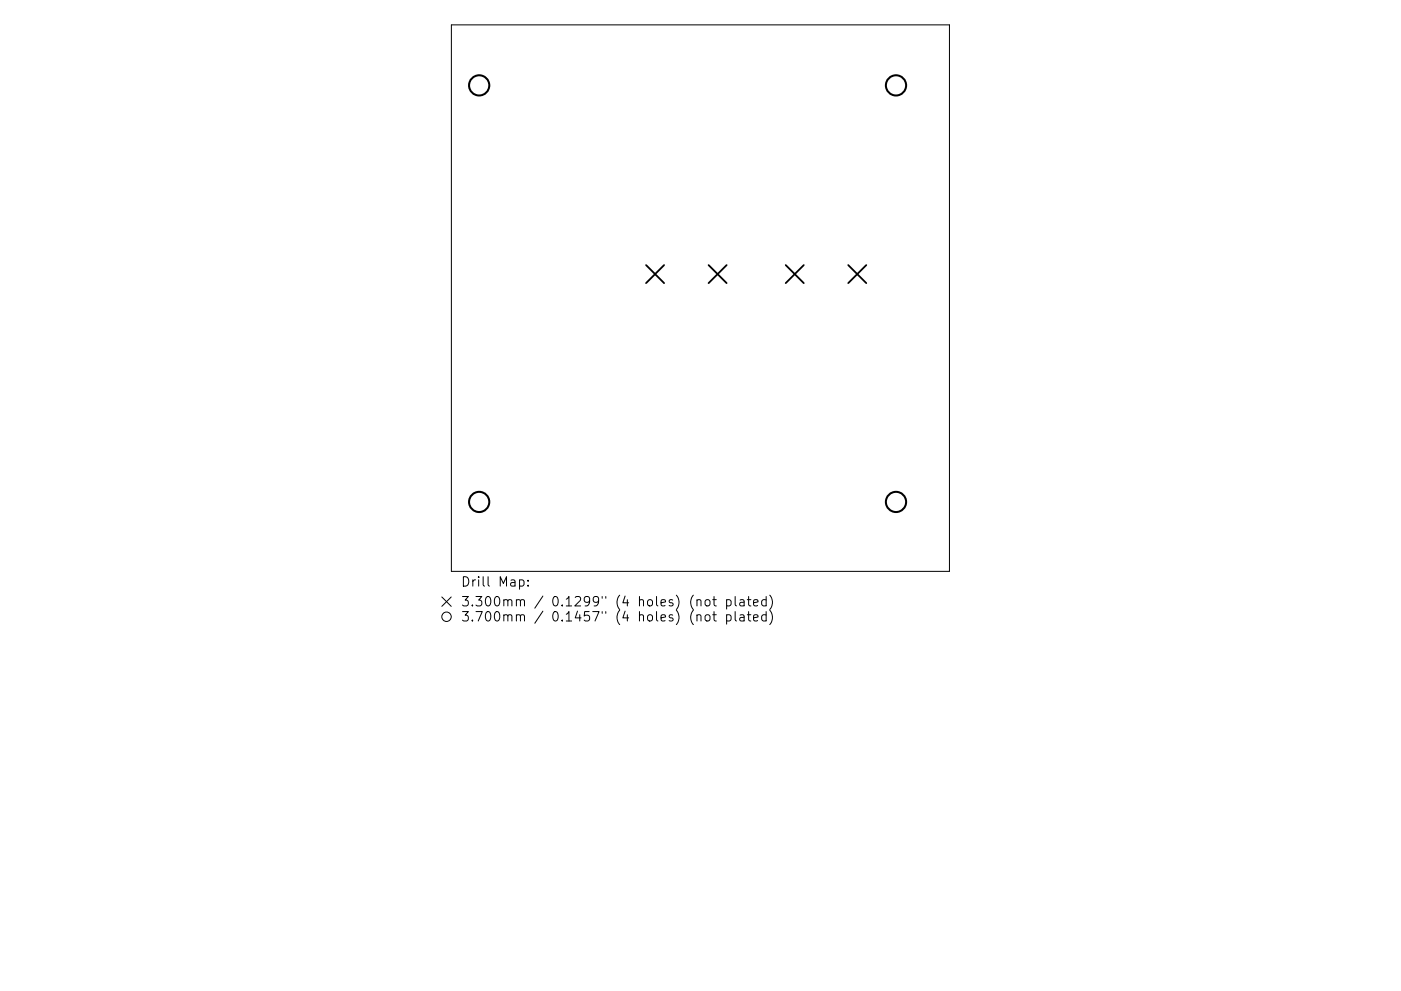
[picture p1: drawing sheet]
<svg xmlns="http://www.w3.org/2000/svg" width="297mm" height="210mm" viewBox="0 0 297 210" stroke-linecap="round" stroke-linejoin="round" font-family="sans-serif">
<defs><g id="words">
<g font-size="2.8">
<text x="97.7" y="124.5">Drill Map:</text>
<text x="97.7" y="128.7">3.300mm / 0.1299&quot; (4 holes) (not plated)</text>
<text x="97.7" y="131.9">3.700mm / 0.1457&quot; (4 holes) (not plated)</text>
</g>
</g></defs>
<g fill="none" stroke="#000" stroke-width=".21">
<path d="M95.7 5.3h105.6v115.9h-105.6zM93.7 126.7l2 2M95.7 126.7l-2 2M110.2 123.1l.5-.1 .4 .4v.6l-.2 .3h-.7M112 124.2v.2M112 123.1v.2M147.8 127.4l.3-.2 .4 .1 .1 1.3M147.8 130.6a.5 .5 0 0 1 .8 .1v1.1M149.6 127.4l.3-.2a.54 .54 0 0 1 .6 .4v.6a.54 .54 0 0 1-.5 .4 .54 .54 0 0 1-.5-.4zM149.7 130.5a.54 .54 0 0 1 .8 .3v.6a.54 .54 0 0 1-.5 .4 .54 .54 0 0 1-.5-.4v-.6zM151.1 127.2h.8M151.1 130.4h.8"/>
<path d="M151.4 126.6v1.7l.1 .2 .4 .1M151.4 129.8v1.7l.1 .2 .4 .1M154.1 127.3l.5-.1 .4 .4v.6l-.2 .3h-.7M154.1 130.5l.5-.1 .4 .4v.6l-.2 .3h-.7M154.1 127.2v2M154.1 130.4v2M155.9 126.6v1.7l.3 .3M155.9 129.8v1.7l.3 .3M156.9 127.3h.8l.1 1.3M156.9 130.5h.8l.1 1.3M157.8 127.7l-.7 .1a.39 .39 0 0 0-.3 .4 .39 .39 0 0 0 .3 .4l.7-.1M157.8 130.9l-.7 .1a.39 .39 0 0 0-.3 .4 .39 .39 0 0 0 .3 .4l.7-.1"/>
<path d="M158.4 127.2h.8M158.4 130.4h.8M158.7 126.6v1.7l.1 .2 .4 .1M158.7 129.8v1.7l.1 .2 .4 .1M159.8 127.9l.9-.2-.1-.4-.5-.1-.3 .3 .1 1h.7M159.8 131.1l.9-.2-.1-.4-.5-.1-.3 .3 .1 1h.7M162.4 127.3l-.5-.1-.4 .4v.6l.2 .3h.7M162.4 130.5l-.5-.1-.4 .4v.6l.2 .3h.7M162.4 126.6v2M162.4 129.8v2M163.2 126.3a2.29 2.29 0 0 1 0 3M163.2 129.5a2.29 2.29 0 0 1 0 3"/>
<circle cx="94.7" cy="130.9" r="1"/>
</g>
<path d="M137 56.2l3.8 3.9M140.8 56.2l-3.8 3.9M150.2 56.2l3.9 3.9M154.1 56.2l-3.9 3.9M166.6 56.2l3.8 3.9M170.4 56.2l-3.8 3.9M179.8 56.2l3.9 3.9M183.7 56.2l-3.9 3.9" fill="none" stroke="#000" stroke-width=".38"/>
<g fill="none" stroke="#000" stroke-width=".43">
<circle cx="101.6" cy="18.1" r="2.15"/>
<circle cx="190" cy="18.1" r="2.15"/>
<circle cx="101.6" cy="106.5" r="2.15"/>
<circle cx="190" cy="106.5" r="2.15"/>
</g>
<use href="#words"/>
</svg>
